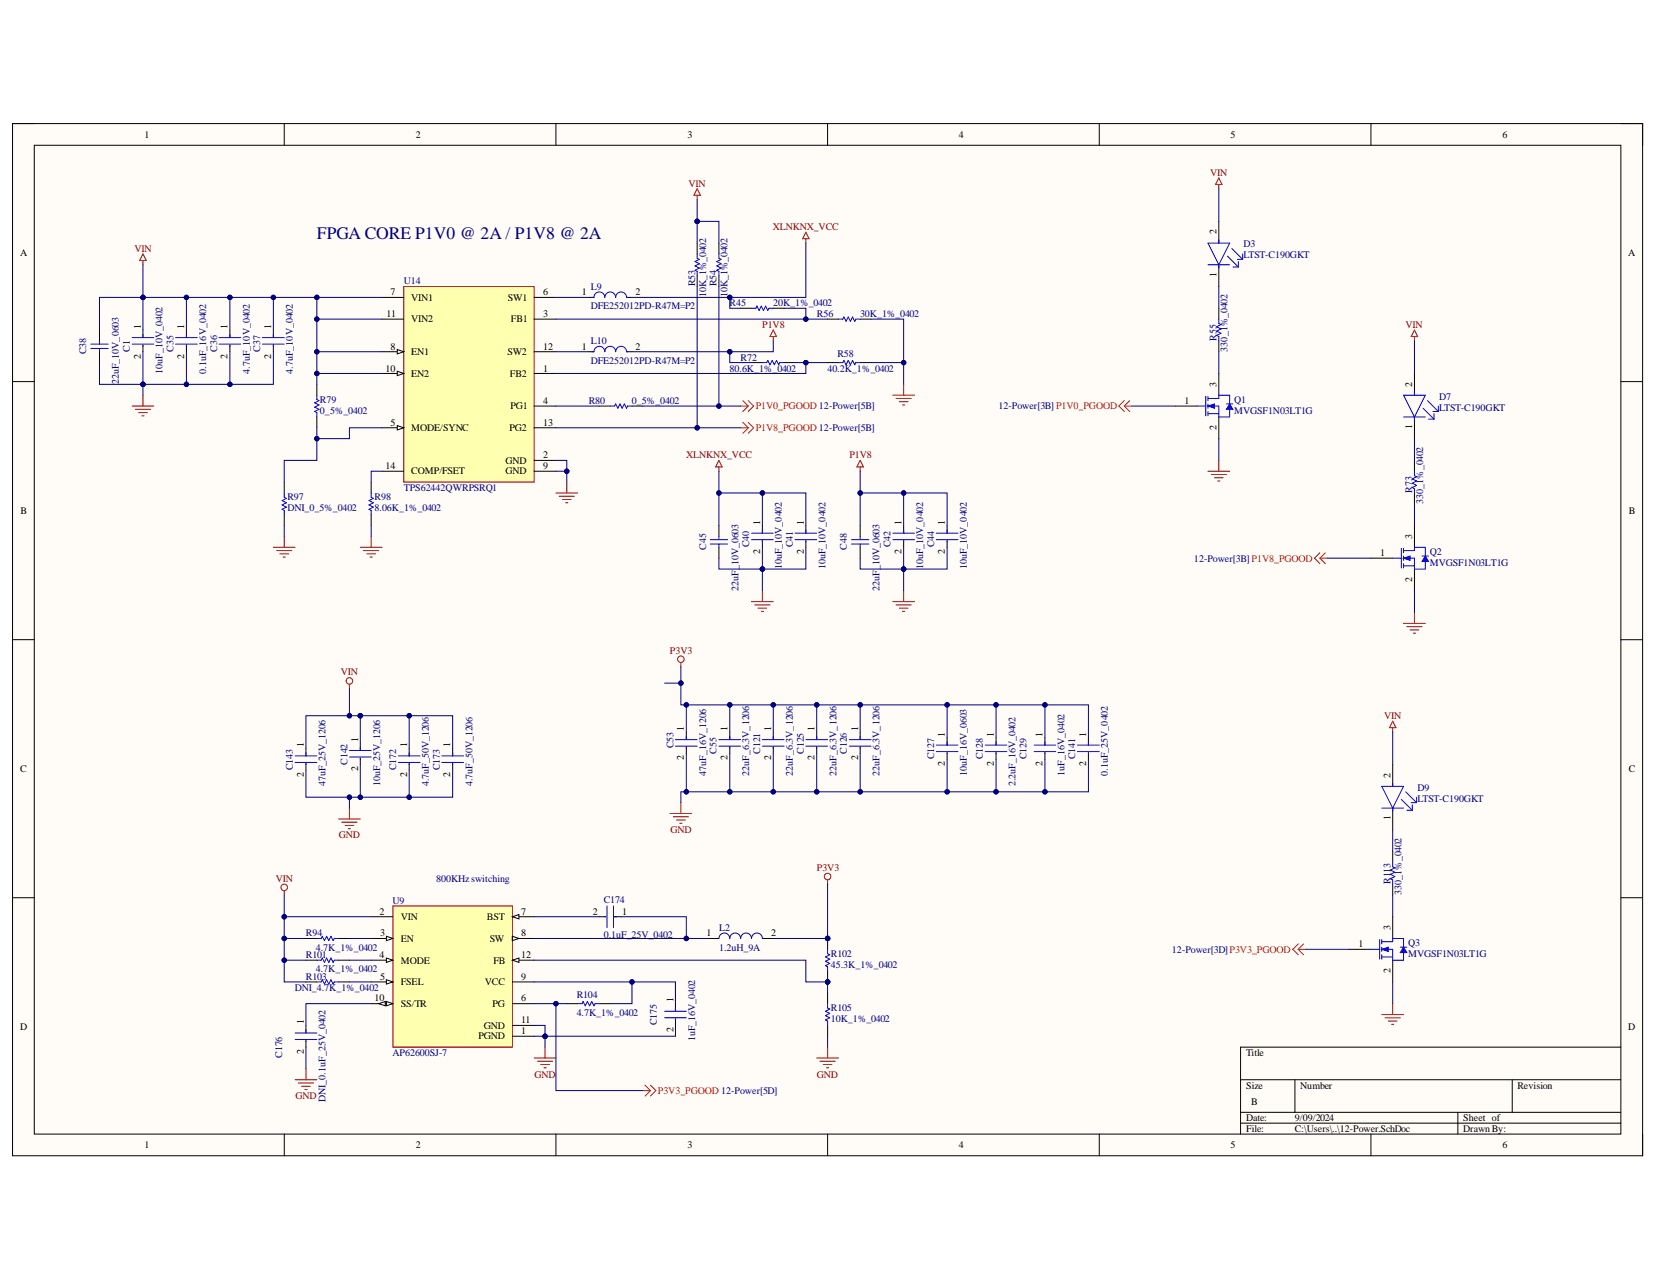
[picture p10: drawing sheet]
<svg xmlns="http://www.w3.org/2000/svg" width="279mm" height="216mm" viewBox="0 0 279 216" stroke-linecap="round" stroke-linejoin="round" font-family="sans-serif">
<defs><g id="words">
<text font-size="3" fill="#000080" x="53.4" y="40.3">FPGA CORE P1V0 @ 2A / P1V8 @ 2A</text>
<g font-size="1.7">
<text x="24.4" y="23.2">1</text>
<text x="70.1" y="23.2">2</text>
<text x="115.9" y="23.2">3</text>
<text x="161.7" y="23.2">4</text>
<text x="207.5" y="23.2">5</text>
<text x="253.3" y="23.2">6</text>
<text x="205.1" y="39.5" transform="rotate(-90 205.1 39.5)">2</text>
<text x="3.4" y="43.1">A</text>
<text x="205.1" y="46.7" transform="rotate(-90 205.1 46.7)">1</text>
<text x="274.6" y="43.1">A</text>
<text x="65.2" y="53.4">11</text>
<text x="65.9" y="49.8">7</text>
<text x="69.3" y="50.7">VIN1</text>
<text x="85.7" y="50.7">SW1</text>
<text x="91.6" y="53.4">3</text>
<text x="91.6" y="49.8">6</text>
<text x="98.1" y="49.8">1</text>
<text x="107.1" y="49.8">2</text>
<text x="23.8" y="55.4" transform="rotate(-90 23.8 55.4)">1</text>
<text x="31" y="55.4" transform="rotate(-90 31 55.4)">1</text>
<text x="38.4" y="55.4" transform="rotate(-90 38.4 55.4)">1</text>
<text x="45.7" y="55.4" transform="rotate(-90 45.7 55.4)">1</text>
<text x="65.9" y="58.9">8</text>
<text x="69.3" y="54.3">VIN2</text>
<text x="69.3" y="59.8">EN1</text>
<text x="85.6" y="59.8">SW2</text>
<text x="86.2" y="54.3">FB1</text>
<text x="91.6" y="58.9">12</text>
<text x="98.1" y="58.9">1</text>
<text x="107.1" y="58.9">2</text>
<text x="23.8" y="60.4" transform="rotate(-90 23.8 60.4)">2</text>
<text x="31" y="60.4" transform="rotate(-90 31 60.4)">2</text>
<text x="38.4" y="60.4" transform="rotate(-90 38.4 60.4)">2</text>
<text x="45.7" y="60.4" transform="rotate(-90 45.7 60.4)">2</text>
<text x="65" y="62.6">10</text>
<text x="69.3" y="63.5">EN2</text>
<text x="86" y="63.5">FB2</text>
<text x="91.6" y="62.6">1</text>
<text x="205.1" y="65.2" transform="rotate(-90 205.1 65.2)">3</text>
<text x="238.1" y="65.2" transform="rotate(-90 238.1 65.2)">2</text>
<text x="65.9" y="71.8">5</text>
<text x="86.1" y="69">PG1</text>
<text x="91.6" y="68.1">4</text>
<text x="91.6" y="71.8">13</text>
<text x="199.7" y="68.1">1</text>
<text x="69.3" y="72.7">MODE/SYNC</text>
<text x="85.9" y="72.7">PG2</text>
<text x="91.6" y="77.2">2</text>
<text x="205.1" y="72.5" transform="rotate(-90 205.1 72.5)">2</text>
<text x="238.1" y="72.3" transform="rotate(-90 238.1 72.3)">1</text>
<text x="65" y="79.1">14</text>
<text x="69.3" y="80">COMP/FSET</text>
<text x="85.2" y="78.2">GND</text>
<text x="85.2" y="80">GND</text>
<text x="91.6" y="79.1">9</text>
<text x="3.5" y="86.6">B</text>
<text x="128.2" y="88.4" transform="rotate(-90 128.2 88.4)">1</text>
<text x="135.5" y="88.4" transform="rotate(-90 135.5 88.4)">1</text>
<text x="152" y="88.4" transform="rotate(-90 152 88.4)">1</text>
<text x="159.3" y="88.4" transform="rotate(-90 159.3 88.4)">1</text>
<text x="274.6" y="86.6">B</text>
<text x="128.2" y="93.4" transform="rotate(-90 128.2 93.4)">2</text>
<text x="135.5" y="93.4" transform="rotate(-90 135.5 93.4)">2</text>
<text x="152" y="93.4" transform="rotate(-90 152 93.4)">2</text>
<text x="159.3" y="93.4" transform="rotate(-90 159.3 93.4)">2</text>
<text x="232.7" y="93.7">1</text>
<text x="238.1" y="90.8" transform="rotate(-90 238.1 90.8)">3</text>
<text x="238.1" y="98.1" transform="rotate(-90 238.1 98.1)">2</text>
<text x="51.2" y="125.9" transform="rotate(-90 51.2 125.9)">1</text>
<text x="60.4" y="125" transform="rotate(-90 60.4 125)">1</text>
<text x="68.7" y="125.9" transform="rotate(-90 68.7 125.9)">1</text>
<text x="75.9" y="125.9" transform="rotate(-90 75.9 125.9)">1</text>
<text x="115.3" y="123.2" transform="rotate(-90 115.3 123.2)">1</text>
<text x="122.7" y="123.2" transform="rotate(-90 122.7 123.2)">1</text>
<text x="130" y="123.2" transform="rotate(-90 130 123.2)">1</text>
<text x="137.3" y="123.2" transform="rotate(-90 137.3 123.2)">1</text>
<text x="144.7" y="123.2" transform="rotate(-90 144.7 123.2)">1</text>
<text x="159.3" y="124.1" transform="rotate(-90 159.3 124.1)">1</text>
<text x="167.6" y="124.1" transform="rotate(-90 167.6 124.1)">1</text>
<text x="175.8" y="124.1" transform="rotate(-90 175.8 124.1)">1</text>
<text x="183.1" y="124.1" transform="rotate(-90 183.1 124.1)">1</text>
<text x="3.4" y="130.1">C</text>
<text x="51.2" y="130.9" transform="rotate(-90 51.2 130.9)">2</text>
<text x="60.4" y="130" transform="rotate(-90 60.4 130)">2</text>
<text x="68.7" y="130.9" transform="rotate(-90 68.7 130.9)">2</text>
<text x="75.9" y="130.9" transform="rotate(-90 75.9 130.9)">2</text>
<text x="115.3" y="128.1" transform="rotate(-90 115.3 128.1)">2</text>
<text x="122.7" y="128.1" transform="rotate(-90 122.7 128.1)">2</text>
<text x="130" y="128.1" transform="rotate(-90 130 128.1)">2</text>
<text x="137.3" y="128.1" transform="rotate(-90 137.3 128.1)">2</text>
<text x="144.7" y="128.1" transform="rotate(-90 144.7 128.1)">2</text>
<text x="159.3" y="129" transform="rotate(-90 159.3 129)">2</text>
<text x="167.6" y="129" transform="rotate(-90 167.6 129)">2</text>
<text x="175.8" y="129" transform="rotate(-90 175.8 129)">2</text>
<text x="183.1" y="129" transform="rotate(-90 183.1 129)">2</text>
<text x="234.5" y="131.1" transform="rotate(-90 234.5 131.1)">2</text>
<text x="274.6" y="130.1">C</text>
<text x="234.5" y="138.3" transform="rotate(-90 234.5 138.3)">1</text>
<text x="64" y="154.1">2</text>
<text x="67.6" y="155.1">VIN</text>
<text x="82.1" y="155.1">BST</text>
<text x="87.9" y="154.1">7</text>
<text x="99.9" y="154.1">2</text>
<text x="104.9" y="154.1">1</text>
<text x="64" y="161.5">4</text>
<text x="64.1" y="157.8">3</text>
<text x="67.6" y="158.7">EN</text>
<text x="82.6" y="158.7">SW</text>
<text x="87.9" y="161.5">12</text>
<text x="87.9" y="157.8">8</text>
<text x="119.1" y="157.8">1</text>
<text x="130" y="157.8">2</text>
<text x="229.1" y="159.6">1</text>
<text x="234.5" y="156.7" transform="rotate(-90 234.5 156.7)">3</text>
<text x="64.1" y="165.1">5</text>
<text x="67.6" y="166.1">FSEL</text>
<text x="67.6" y="162.4">MODE</text>
<text x="81.8" y="166.1">VCC</text>
<text x="83.2" y="162.4">FB</text>
<text x="87.9" y="165.1">9</text>
<text x="234.5" y="164" transform="rotate(-90 234.5 164)">2</text>
<text x="3.4" y="173.6">D</text>
<text x="51.2" y="172.7" transform="rotate(-90 51.2 172.7)">1</text>
<text x="63.2" y="168.8">10</text>
<text x="67.6" y="169.7">SS/TR</text>
<text x="81.6" y="173.4">GND</text>
<text x="83" y="169.7">PG</text>
<text x="87.9" y="168.8">6</text>
<text x="87.9" y="172.5">11</text>
<text x="113.6" y="173.9" transform="rotate(-90 113.6 173.9)">2</text>
<text x="113.6" y="168.9" transform="rotate(-90 113.6 168.9)">1</text>
<text x="274.6" y="173.6">D</text>
<text x="51.2" y="177.6" transform="rotate(-90 51.2 177.6)">2</text>
<text x="80.7" y="175.2">PGND</text>
<text x="87.9" y="174.3">1</text>
<text x="210.1" y="178">Title</text>
<text x="210.1" y="183.5">Size</text>
<text x="219.3" y="183.5">Number</text>
<text x="255.9" y="183.5">Revision</text>
<text x="210.1" y="189">Date:</text>
<text x="210.1" y="190.7">File:</text>
<text x="211" y="186.2">B</text>
<text x="218.3" y="189">9/09/2024</text>
<text x="218.3" y="190.7">C:\Users\..\12-Power.SchDoc</text>
<text x="246.7" y="189">Sheet of</text>
<text x="246.7" y="190.7">DrawnBy:</text>
<text x="24.4" y="193.5">1</text>
<text x="70.1" y="193.5">2</text>
<text x="115.9" y="193.5">3</text>
<text x="161.7" y="193.5">4</text>
<text x="207.5" y="193.5">5</text>
<text x="253.3" y="193.5">6</text>
</g>
<g font-size="1.7" fill="#800000">
<text x="204" y="29.6">VIN</text>
<text x="116.1" y="31.4">VIN</text>
<text x="130.3" y="38.8">XLNKNX_VCC</text>
<text x="22.7" y="42.4">VIN</text>
<text x="128.5" y="55.3">P1V8</text>
<text x="237" y="55.3">VIN</text>
<text x="115.7" y="77.2">XLNKNX_VCC</text>
<text x="143.2" y="77.2">P1V8</text>
<text x="57.5" y="113.8">VIN</text>
<text x="113" y="110.2">P3V3</text>
<text x="233.4" y="121.2">VIN</text>
<text x="57.2" y="141.3">GND</text>
<text x="113.1" y="140.5">GND</text>
<text x="46.5" y="148.7">VIN</text>
<text x="137.7" y="146.8">P3V3</text>
<text x="49.8" y="185.2">GND</text>
<text x="90.1" y="181.6">GND</text>
<text x="137.7" y="181.6">GND</text>
</g>
<g font-size="1.7" fill="#000080">
<text x="209.7" y="41.7">D3</text>
<text x="68.1" y="47.9">U14</text>
<text x="209.7" y="43.5">LTST-C190GKT</text>
<text x="99.6" y="48.9">L9</text>
<text x="99.6" y="52.1">DFE252012PD-R47M=P2</text>
<text x="117.2" y="48.3" transform="rotate(-90 117.2 48.3)">R53</text>
<text x="119.1" y="50.1" transform="rotate(-90 119.1 50.1)">10K_1%_0402</text>
<text x="120.8" y="48.3" transform="rotate(-90 120.8 48.3)">R54</text>
<text x="122.7" y="50.1" transform="rotate(-90 122.7 50.1)">10K_1%_0402</text>
<text x="123" y="51.6">R45</text>
<text x="130.4" y="51.6">20K_1%_0402</text>
<text x="137.7" y="53.4">R56</text>
<text x="145" y="53.4">30K_1%_0402</text>
<text x="14.5" y="59.7" transform="rotate(-90 14.5 59.7)">C38</text>
<text x="21.9" y="59.2" transform="rotate(-90 21.9 59.2)">C1</text>
<text x="29.3" y="59.2" transform="rotate(-90 29.3 59.2)">C35</text>
<text x="36.6" y="59.2" transform="rotate(-90 36.6 59.2)">C36</text>
<text x="43.9" y="59.2" transform="rotate(-90 43.9 59.2)">C37</text>
<text x="99.6" y="58">L10</text>
<text x="205.1" y="57.5" transform="rotate(-90 205.1 57.5)">R55</text>
<text x="207" y="59.2" transform="rotate(-90 207 59.2)">330_1%_0402</text>
<text x="20" y="64.7" transform="rotate(-90 20 64.7)">22uF_10V_0603</text>
<text x="27.4" y="63" transform="rotate(-90 27.4 63)">10uF_10V_0402</text>
<text x="34.8" y="63" transform="rotate(-90 34.8 63)">0.1uF_16V_0402</text>
<text x="42.1" y="63" transform="rotate(-90 42.1 63)">4.7uF_10V_0402</text>
<text x="49.4" y="63" transform="rotate(-90 49.4 63)">4.7uF_10V_0402</text>
<text x="99.6" y="61.3">DFE252012PD-R47M=P2</text>
<text x="123" y="62.6">80.6K_1%_0402</text>
<text x="124.9" y="60.8">R72</text>
<text x="139.5" y="62.6">40.2K_1%_0402</text>
<text x="141.2" y="60.2">R58</text>
<text x="53.9" y="67.9">R79</text>
<text x="53.9" y="69.7">0_5%_0402</text>
<text x="99.3" y="68.1">R80</text>
<text x="106.5" y="68.1">0_5%_0402</text>
<text x="168.4" y="69">12-Power[3B] P1V0_PGOOD</text>
<text x="208.1" y="67.9">Q1</text>
<text x="208.1" y="69.7">MVGSF1N03LT1G</text>
<text x="242.7" y="67.4">D7</text>
<text x="242.7" y="69.2">LTST-C190GKT</text>
<text x="68.1" y="82.7">TPS62442QWRPSRQ1</text>
<text x="238.1" y="83.1" transform="rotate(-90 238.1 83.1)">R73</text>
<text x="48.5" y="84.3">R97</text>
<text x="48.5" y="86.2">DNI_0_5%_0402</text>
<text x="63.2" y="84.3">R98</text>
<text x="63.2" y="86.2">8.06K_1%_0402</text>
<text x="240" y="84.9" transform="rotate(-90 240 84.9)">330_1%_0402</text>
<text x="119.1" y="92.6" transform="rotate(-90 119.1 92.6)">C45</text>
<text x="126.3" y="92.2" transform="rotate(-90 126.3 92.2)">C40</text>
<text x="131.8" y="95.9" transform="rotate(-90 131.8 95.9)">10uF_10V_0402</text>
<text x="133.7" y="92.2" transform="rotate(-90 133.7 92.2)">C41</text>
<text x="139.2" y="95.9" transform="rotate(-90 139.2 95.9)">10uF_10V_0402</text>
<text x="142.8" y="92.6" transform="rotate(-90 142.8 92.6)">C48</text>
<text x="150.2" y="92.2" transform="rotate(-90 150.2 92.2)">C42</text>
<text x="155.7" y="95.9" transform="rotate(-90 155.7 95.9)">10uF_10V_0402</text>
<text x="157.5" y="92.2" transform="rotate(-90 157.5 92.2)">C44</text>
<text x="163" y="95.9" transform="rotate(-90 163 95.9)">10uF_10V_0402</text>
<text x="201.3" y="94.7">12-Power[3B] P1V8_PGOOD</text>
<text x="241.1" y="93.6">Q2</text>
<text x="241.1" y="95.3">MVGSF1N03LT1G</text>
<text x="124.6" y="99.6" transform="rotate(-90 124.6 99.6)">22uF_10V_0603</text>
<text x="148.3" y="99.6" transform="rotate(-90 148.3 99.6)">22uF_10V_0603</text>
<text x="49.4" y="129.8" transform="rotate(-90 49.4 129.8)">C143</text>
<text x="58.6" y="128.9" transform="rotate(-90 58.6 128.9)">C142</text>
<text x="66.8" y="129.8" transform="rotate(-90 66.8 129.8)">C172</text>
<text x="74.2" y="129.8" transform="rotate(-90 74.2 129.8)">C173</text>
<text x="113.6" y="126.1" transform="rotate(-90 113.6 126.1)">C53</text>
<text x="119.1" y="130.7" transform="rotate(-90 119.1 130.7)">47uF_16V_1206</text>
<text x="120.8" y="127" transform="rotate(-90 120.8 127)">C55</text>
<text x="126.3" y="130.7" transform="rotate(-90 126.3 130.7)">22uF_6.3V_1206</text>
<text x="128.2" y="127" transform="rotate(-90 128.2 127)">C121</text>
<text x="133.7" y="130.7" transform="rotate(-90 133.7 130.7)">22uF_6.3V_1206</text>
<text x="135.5" y="127" transform="rotate(-90 135.5 127)">C125</text>
<text x="141" y="130.7" transform="rotate(-90 141 130.7)">22uF_6.3V_1206</text>
<text x="142.8" y="127" transform="rotate(-90 142.8 127)">C126</text>
<text x="148.3" y="130.7" transform="rotate(-90 148.3 130.7)">22uF_6.3V_1206</text>
<text x="157.5" y="127.9" transform="rotate(-90 157.5 127.9)">C127</text>
<text x="163" y="130.7" transform="rotate(-90 163 130.7)">10uF_16V_0603</text>
<text x="165.7" y="127.9" transform="rotate(-90 165.7 127.9)">C128</text>
<text x="173.1" y="127.9" transform="rotate(-90 173.1 127.9)">C129</text>
<text x="179.5" y="130.7" transform="rotate(-90 179.5 130.7)">1uF_16V_0402</text>
<text x="181.3" y="127.9" transform="rotate(-90 181.3 127.9)">C141</text>
<text x="186.8" y="130.7" transform="rotate(-90 186.8 130.7)">0.1uF_25V_0402</text>
<text x="54.9" y="132.5" transform="rotate(-90 54.9 132.5)">47uF_25V_1206</text>
<text x="64.1" y="132.5" transform="rotate(-90 64.1 132.5)">10uF_25V_1206</text>
<text x="72.3" y="132.5" transform="rotate(-90 72.3 132.5)">4.7uF_50V_1206</text>
<text x="79.7" y="132.5" transform="rotate(-90 79.7 132.5)">4.7uF_50V_1206</text>
<text x="171.2" y="132.5" transform="rotate(-90 171.2 132.5)">2.2uF_16V_0402</text>
<text x="239" y="133.3">D9</text>
<text x="239" y="135.1">LTST-C190GKT</text>
<text x="73.6" y="148.7">800KHzswitching</text>
<text x="234.5" y="149" transform="rotate(-90 234.5 149)">R113</text>
<text x="66.2" y="152.3">U9</text>
<text x="101.8" y="152.1">C174</text>
<text x="236.3" y="150.9" transform="rotate(-90 236.3 150.9)">330_1%_0402</text>
<text x="51.6" y="157.8">R94</text>
<text x="51.6" y="161.5">R101</text>
<text x="53.3" y="160.2">4.7K_1%_0402</text>
<text x="101.8" y="158">0.1uF_25V_0402</text>
<text x="121.3" y="156.9">L2</text>
<text x="121.3" y="160.2">1.2uH_9A</text>
<text x="140.1" y="161.3">R102</text>
<text x="197.6" y="160.6">12-Power[3D]P3V3_PGOOD</text>
<text x="237.4" y="159.5">Q3</text>
<text x="237.4" y="161.3">MVGSF1N03LT1G</text>
<text x="49.7" y="167">DNI_4.7K_1%_0402</text>
<text x="51.6" y="165.1">R103</text>
<text x="53.3" y="163.9">4.7K_1%_0402</text>
<text x="140.1" y="163.1">45.3K_1%_0402</text>
<text x="97.2" y="168.3">R104</text>
<text x="97.2" y="171.2">4.7K_1%_0402</text>
<text x="110.8" y="172.8" transform="rotate(-90 110.8 172.8)">C175</text>
<text x="140.1" y="170.5">R105</text>
<text x="140.1" y="172.3">10K_1%_0402</text>
<text x="47.6" y="178.3" transform="rotate(-90 47.6 178.3)">C176</text>
<text x="66.2" y="178">AP62600SJ-7</text>
<text x="117.2" y="175.5" transform="rotate(-90 117.2 175.5)">1uF_16V_0402</text>
<text x="54.9" y="185.7" transform="rotate(-90 54.9 185.7)">DNI_0.1uF_25V_0402</text>
</g>
<g font-size="1.7" fill="#f00">
<text x="127.4" y="69">P1V0_PGOOD 12-Power[5B]</text>
<text x="127.4" y="72.7">P1V8_PGOOD 12-Power[5B]</text>
<text x="110.9" y="184.4">P3V3_PGOOD 12-Power[5D]</text>
</g>
</g></defs>
<path d="M2.1 20.8h274.9v174h-274.9z" fill-rule="evenodd" fill="#fffcf8"/>
<path d="M2.1 20.8h274.9v174h-274.9z" fill="none" stroke="#000" stroke-width=".17"/>
<path d="M5.8 24.5h267.5v166.6h-267.5z" fill-rule="evenodd" fill="#fffcf8"/>
<g fill="none" stroke="#000" stroke-width=".17">
<path d="M2.1 20.8h3.7M5.8 24.5h267.5v166.6h-267.5zM47.9 20.8v3.7M93.7 20.8v3.7M139.5 20.8v3.7M185.4 20.8v3.7M205.5 37.3v3.7M231.2 20.8v3.7M273.3 20.8h3.7v3.7M205.5 44.6v3.7M205.5 52v1.8M205.5 57.5v1.8"/>
<path d="M2.1 64.3h3.7M273.3 64.3h3.7M2.1 107.8h3.7M273.3 107.8h3.7M2.1 151.3h3.7M273.3 151.3h3.7M273.3 176.5h-64.1v14.6M47.9 191.1v3.7M93.7 191.1v3.7M139.5 191.1v3.7M185.4 191.1v3.7M209.2 182h64.1"/>
<path d="M209.2 187.5h64.1M209.2 189.3h64.1M218.3 182v5.5M231.2 191.1v3.7M245.8 187.5v3.6M255 182v5.5M277 191.1v3.7"/>
</g>
<path d="M203.7 41h3.6l-1.8 3.6zM203.7 44.6h3.6M205.5 40.4v.6M205.5 44.6v.6M205.5 53.8v.7l.4 .2-.8 .4 .8 .3-.8 .4 .8 .4-.8 .3 .4 .2v.8M207 43.2l1.8 1.8M207.7 41.9l1.8 1.8M207.9 45h.9M208.6 43.7h.9M208.8 44.1v.9M209.5 42.8v.9" fill="none" stroke="#00f" stroke-width=".17"/>
<path d="M205.5 30l.6 1.1h-1.1zM205.5 31.1v.7" fill="none" stroke="#800000" stroke-width=".17"/>
<path d="M68.1 48.3h22v33h-22z" fill-rule="evenodd" fill="#ffffb0"/>
<path d="M68.1 48.3h22v33h-22z" fill="none" stroke="#800000" stroke-width=".17"/>
<path d="M64.4 50.1h3.7M64.4 53.8h3.7M90.1 50.1h3.6M90.1 53.8h3.6M90.1 59.3h3.6M64.4 72.1h3.7M64.4 79.4h3.7M90.1 62.9h3.6M90.1 68.4h3.6M90.1 72.1h3.6" fill="none" stroke="#000" stroke-width=".17"/>
<path d="M67 71.7l1.1 .4-1.1 .4z" fill="#f8fcff"/>
<path d="M64.4 59.3h3.7M67 71.7l1.1 .4-1.1 .4z" fill="none" stroke="#000" stroke-width=".17"/>
<path d="M67 58.9l1.1 .4-1.1 .3z" fill="#f8fcff"/>
<path d="M67 58.9l1.1 .4-1.1 .3zM64.4 62.9h3.7" fill="none" stroke="#000" stroke-width=".17"/>
<path d="M67 62.6l1.1 .3-1.1 .4z" fill="#f8fcff"/>
<g fill="none" stroke="#000" stroke-width=".17">
<path d="M16.8 55.6v1.9M16.8 59.3v1.8M24.1 55.6v1.3M24.1 58.2v1.1M31.4 55.6v1.3M31.4 58.2v1.1M38.8 55.6v1.3M38.8 58.2v1.1M46.1 55.6v1.3M46.1 58.2v1.1M99.2 50.1h1M99.2 59.3h1"/>
<path d="M105.6 50.1h1M105.6 59.3h1M117.6 41v1.8M117.6 46.5v1.8M121.2 41v1.8M121.2 46.5v1.8M124.9 52h1.8M130.4 52h1.8M139.5 53.8h1.9M145 53.8h1.9M53.4 64.8v1.8M53.4 70.3v1.8"/>
<path d="M67 62.6l1.1 .3-1.1 .4zM90.1 77.6h3.6M90.1 79.4h3.6M101.1 68.4h1.8M106.6 68.4h1.8M126.7 61.1h1.9M132.2 61.1h1.8M139.5 61.1h1.9M145 61.1h1.9M198.2 68.4h3.6M205.5 62.9v3.7M205.5 70.3v3.6"/>
<path d="M47.9 81.3v1.8M47.9 86.7v1.9M62.6 81.3v1.8M62.6 86.7v1.9M121.2 88.6v1.8M121.2 92.2v1.9M128.6 88.6v1.3M128.6 91.1v1.1M135.9 88.6v1.3M135.9 91.1v1.1M145 88.6v1.8M145 92.2v1.9"/>
<path d="M152.4 88.6v1.3M152.4 91.1v1.1M159.7 88.6v1.3M159.7 91.1v1.1"/>
</g>
<g fill="none" stroke="#800000" stroke-width=".17">
<path d="M117.6 31.8l.5 1.1h-1.1zM117.6 32.9v.7M135.9 39.1l.5 1.1h-1.1zM24.1 43.9v.7M24.1 42.8l.6 1.1h-1.1zM130.4 55.6l.5 1.1h-1.1zM130.4 56.7v.8M135.9 40.2v.8M22.3 68.4h3.6M22.8 69h2.6M23.4 69.5h1.4M23.9 70.1h.4"/>
<path d="M24.1 66.6v1.8M121.2 77.6l.6 1.1h-1.1zM121.2 78.7v.7M145 77.6l.6 1.1h-1.1zM145 78.7v.7M150.5 66.6h3.7M151.1 67.2h2.6M151.6 67.7h1.5M152.2 68.3h.4M152.4 64.8v1.8M46.1 92.2h3.7M46.6 92.8h2.6"/>
<path d="M47.2 93.3h1.5M47.7 93.9h.4M47.9 90.4v1.8M60.8 92.2h3.6M61.3 92.8h2.6M61.9 93.3h1.4M62.4 93.9h.4M62.6 90.4v1.8M93.7 83.1h3.7M94.3 83.6h2.5M94.8 84.2h1.5M95.4 84.7h.3"/>
<path d="M95.6 81.3v1.8M128.6 99.6v1.8M152.4 99.6v1.8M126.7 101.4h3.7M127.3 101.9h2.5M127.8 102.5h1.5M128.4 103h.3M150.5 101.4h3.7M151.1 101.9h2.6M151.6 102.5h1.5M152.2 103h.4"/>
</g>
<g fill="none" stroke="#00f" stroke-width=".17">
<path d="M15.3 58h2.9M15.3 58.7h2.9M16.8 57.5v.5M16.8 58.7v.6M22.3 56.9h3.6M22.3 58h3.6M24.1 56.4v.5M24.1 58.2v.2M29.6 56.9h3.7M29.6 58h3.7M31.4 56.4v.5M31.4 58.2v.2"/>
<path d="M36.9 56.9h3.7M36.9 58h3.7M38.8 56.4v.5M38.8 58.2v.2M44.3 56.9h3.6M44.3 58h3.6M46.1 56.4v.5M46.1 58.2v.2M99.8 50.1h.4a.91 .91 0 0 1 .9-.9 .91 .91 0 0 1 .9 .9 .92 .92 0 0 1 .9-.9 .92 .92 0 0 1 .9 .9 .92 .92 0 0 1 .9-.9 .92 .92 0 0 1 .9 .9h.2M99.8 59.3h.4a.91 .91 0 0 1 .9-.9 .91 .91 0 0 1 .9 .9 .92 .92 0 0 1 .9-.9 .92 .92 0 0 1 .9 .9 .92 .92 0 0 1 .9-.9 .92 .92 0 0 1 .9 .9h.2M117.6 42.8v.7l.3 .2-.7 .4 .7 .3-.7 .4 .7 .4-.7 .3 .4 .2v.8M121.2 42.8v.7l.4 .2-.7 .4 .7 .3-.7 .4 .7 .4-.7 .3 .3 .2v.8"/>
<path d="M126.7 52h.8l.1-.4 .4 .7 .4-.7 .3 .7 .4-.7 .4 .7 .2-.3h.7M141.4 53.8h.7l.2-.4 .4 .8 .3-.8 .4 .8 .4-.8 .3 .8 .2-.4h.7M53.4 66.6v.7l.4 .2-.7 .4 .7 .4-.7 .3 .7 .4-.7 .4 .3 .1v.8M102.9 68.4h.7l.2-.3 .4 .7 .3-.7 .4 .7 .4-.7 .3 .7 .2-.4h.8M128.6 61.1h.7l.2-.4 .3 .8 .4-.8 .4 .8 .3-.8 .4 .8 .2-.4h.7M141.4 61.1h.7l.2-.4 .4 .8 .3-.8 .4 .8 .4-.8 .3 .8 .2-.4h.7M203.3 66.8v3.3M203.7 68.4h1.8v1.9h1.8v-1.3M203.7 67.2h1.8v-.6h1.8v1.5M203.7 69.7h1.8M203.7 66.8v.7M203.7 68.1v.7"/>
<path d="M203.7 69.4v.7M47.9 83.1v.7l.4 .2-.7 .4 .7 .3-.7 .4 .7 .4-.7 .3 .3 .2v.7M62.6 83.1v.7l.4 .2-.8 .4 .8 .3-.8 .4 .8 .4-.8 .3 .4 .2v.7M119.8 91h2.9M119.8 91.7h2.9M121.2 90.4v.6M121.2 91.7v.5M126.7 91h3.7M126.7 89.9h3.7M128.6 89.3v.6M128.6 91.1v.2M134 91h3.7"/>
<path d="M134 89.9h3.7M135.9 89.3v.6M135.9 91.1v.2M143.6 91h2.9M143.6 91.7h2.9M145 90.4v.6M145 91.7v.5M150.5 91h3.7M150.5 89.9h3.7M152.4 89.3v.6M152.4 91.1v.2M157.9 91h3.6"/>
<path d="M157.9 89.9h3.6M159.7 89.3v.6M159.7 91.1v.2"/>
</g>
<path d="M124.9 68.4h1.3M124.9 72.1h1.3M125.3 67.5l.9 .9M125.3 71.2l.9 .9M126.2 68.4l-.9 1M126.2 67.5l.9 .9-.9 1M126.2 72.1l-.9 .9M126.2 71.2l.9 .9-.9 .9" fill="none" stroke="#f00" stroke-width=".17"/>
<path d="M207.3 68.1l.6 .9h-1.1z" fill="#00f"/>
<path d="M206.8 68.1h1.1M207.3 68.1l.6 .9h-1.1z" fill="none" stroke="#00f" stroke-width=".17"/>
<path d="M203.7 68.4l1.1-.3v.7z" fill="#00f"/>
<g fill="none" stroke="#00f" stroke-width=".17">
<path d="M201.8 68.4h1.5M203.7 68.4l1.1-.3v.7zM236.7 66.6h3.6l-1.8 3.7zM236.7 70.3h3.6M238.5 66.1v.5M238.5 70.3v.5M238.5 79.4v.8l.4 .1-.8 .4 .8 .4-.8 .3 .8 .4-.8 .4 .4 .2v.7M240 68.8l1.8 1.8M240.7 67.5l1.8 1.9M240.9 70.6h.9M241.6 69.4h.9M241.8 69.7v.9"/>
<path d="M242.5 68.4v1M236.3 92.4v3.3M236.7 92.8h1.8v-.6h1.8v1.5M236.7 94.1h1.8v1.8h1.8v-1.3M236.7 95.4h1.8M236.7 92.4v.8M236.7 93.7v.7M236.7 95v.7"/>
</g>
<path d="M238.5 55.6l.6 1.1h-1.1zM238.5 56.7v.8M203.7 79.4h3.6M204.2 80h2.6M205.5 77.6v1.8M204.8 80.5h1.4M205.3 81.1h.4" fill="none" stroke="#800000" stroke-width=".17"/>
<path d="M189.6 68.4l.9 1M189.6 67.5l-.9 .9 .9 1M189.6 68.4h1.3M190.5 67.5l-.9 .9" fill="none" stroke="#f00" stroke-width=".17"/>
<path d="M238.5 62.9v3.7M238.5 70.3v3.6M238.5 77.6v1.8M231.2 94.1h3.6M238.5 83.1v1.8M238.5 88.6v3.6M238.5 95.9v3.7" fill="none" stroke="#000" stroke-width=".17"/>
<path d="M240.3 93.7l.6 .9h-1.1z" fill="#00f"/>
<path d="M239.8 93.7h1.1M240.3 93.7l.6 .9h-1.1z" fill="none" stroke="#00f" stroke-width=".17"/>
<path d="M236.7 94.1l1.1-.4v.7z" fill="#00f"/>
<path d="M234.8 94.1h1.5M236.7 94.1l1.1-.4v.7z" fill="none" stroke="#00f" stroke-width=".17"/>
<path d="M236.7 105.1h3.6M237.2 105.6h2.6M237.8 106.2h1.4M238.3 106.7h.4M238.5 103.2v1.9" fill="none" stroke="#800000" stroke-width=".17"/>
<path d="M222.6 94.1l.9 .9M222.6 93.2l-1 .9 1 .9M222.6 94.1h1.2M223.5 93.2l-.9 .9" fill="none" stroke="#f00" stroke-width=".17"/>
<path d="M205.5 31.8v5.5M205.5 48.3v3.7M205.5 59.3v3.6M93.7 79.4h1.9" fill="none" stroke="#000080" stroke-width=".17"/>
<circle cx="95.6" cy="79.4" r=".37" fill="#000080"/>
<g fill="none" stroke="#000080" stroke-width=".17">
<path d="M38.8 59.3v5.5"/>
<circle cx="95.6" cy="79.4" r=".37"/>
</g>
<circle cx="38.8" cy="64.8" r=".37" fill="#000080"/>
<g fill="none" stroke="#000080" stroke-width=".17">
<path d="M31.4 59.3v5.5"/>
<circle cx="38.8" cy="64.8" r=".37"/>
</g>
<circle cx="31.4" cy="64.8" r=".37" fill="#000080"/>
<g fill="none" stroke="#000080" stroke-width=".17">
<path d="M24.1 50.1h7.3v5.5"/>
<circle cx="31.4" cy="64.8" r=".37"/>
</g>
<circle cx="24.1" cy="50.1" r=".37" fill="#000080"/>
<circle cx="24.1" cy="50.1" r=".37" fill="none" stroke="#000080" stroke-width=".17"/>
<circle cx="31.4" cy="50.1" r=".37" fill="#000080"/>
<g fill="none" stroke="#000080" stroke-width=".17">
<path d="M38.8 50.1v5.5"/>
<circle cx="31.4" cy="50.1" r=".37"/>
</g>
<circle cx="38.8" cy="50.1" r=".37" fill="#000080"/>
<g fill="none" stroke="#000080" stroke-width=".17">
<path d="M121.2 48.3v20.1M93.7 68.4h7.4"/>
<circle cx="38.8" cy="50.1" r=".37"/>
</g>
<circle cx="121.2" cy="68.4" r=".36" fill="#000080"/>
<g fill="none" stroke="#000080" stroke-width=".17">
<path d="M53.4 53.8h11"/>
<circle cx="121.2" cy="68.4" r=".36"/>
</g>
<circle cx="53.4" cy="53.8" r=".36" fill="#000080"/>
<g fill="none" stroke="#000080" stroke-width=".17">
<path d="M117.6 37.3h3.6v3.7"/>
<circle cx="53.4" cy="53.8" r=".36"/>
</g>
<circle cx="117.6" cy="37.3" r=".37" fill="#000080"/>
<g fill="none" stroke="#000080" stroke-width=".17">
<path d="M117.6 33.6v3.7"/>
<circle cx="117.6" cy="37.3" r=".37"/>
</g>
<circle cx="117.6" cy="37.3" r=".37" fill="#000080"/>
<g fill="none" stroke="#000080" stroke-width=".17">
<path d="M117.6 48.3v23.8"/>
<circle cx="117.6" cy="37.3" r=".37"/>
</g>
<circle cx="117.6" cy="72.1" r=".37" fill="#000080"/>
<g fill="none" stroke="#000080" stroke-width=".17">
<path d="M117.6 37.3v3.7"/>
<circle cx="117.6" cy="72.1" r=".37"/>
</g>
<circle cx="117.6" cy="37.3" r=".37" fill="#000080"/>
<g fill="none" stroke="#000080" stroke-width=".17">
<path d="M24.1 50.1h-7.3v5.5M93.7 59.3h5.5M93.7 50.1h5.5"/>
<circle cx="117.6" cy="37.3" r=".37"/>
</g>
<circle cx="24.1" cy="50.1" r=".37" fill="#000080"/>
<g fill="none" stroke="#000080" stroke-width=".17">
<path d="M16.8 61.1v3.7h7.3"/>
<circle cx="24.1" cy="50.1" r=".37"/>
</g>
<circle cx="24.1" cy="64.8" r=".37" fill="#000080"/>
<g fill="none" stroke="#000080" stroke-width=".17">
<path d="M46.1 59.3v5.5h-22"/>
<circle cx="24.1" cy="64.8" r=".37"/>
</g>
<circle cx="24.1" cy="64.8" r=".37" fill="#000080"/>
<circle cx="24.1" cy="64.8" r=".37" fill="none" stroke="#000080" stroke-width=".17"/>
<circle cx="31.4" cy="64.8" r=".37" fill="#000080"/>
<circle cx="31.4" cy="64.8" r=".37" fill="none" stroke="#000080" stroke-width=".17"/>
<circle cx="38.8" cy="64.8" r=".37" fill="#000080"/>
<g fill="none" stroke="#000080" stroke-width=".17">
<path d="M31.4 50.1h14.7v5.5"/>
<circle cx="38.8" cy="64.8" r=".37"/>
</g>
<circle cx="31.4" cy="50.1" r=".37" fill="#000080"/>
<circle cx="31.4" cy="50.1" r=".37" fill="none" stroke="#000080" stroke-width=".17"/>
<circle cx="38.8" cy="50.1" r=".37" fill="#000080"/>
<circle cx="38.8" cy="50.1" r=".37" fill="none" stroke="#000080" stroke-width=".17"/>
<circle cx="46.1" cy="50.1" r=".37" fill="#000080"/>
<g fill="none" stroke="#000080" stroke-width=".17">
<path d="M46.1 50.1h18.3"/>
<circle cx="46.1" cy="50.1" r=".37"/>
</g>
<circle cx="46.1" cy="50.1" r=".37" fill="#000080"/>
<circle cx="46.1" cy="50.1" r=".37" fill="none" stroke="#000080" stroke-width=".17"/>
<circle cx="53.4" cy="50.1" r=".37" fill="#000080"/>
<g fill="none" stroke="#000080" stroke-width=".17">
<path d="M53.4 50.1v9.2h11"/>
<circle cx="53.4" cy="50.1" r=".37"/>
</g>
<circle cx="53.4" cy="59.3" r=".37" fill="#000080"/>
<circle cx="53.4" cy="59.3" r=".37" fill="none" stroke="#000080" stroke-width=".17"/>
<circle cx="53.4" cy="53.8" r=".36" fill="#000080"/>
<circle cx="53.4" cy="53.8" r=".36" fill="none" stroke="#000080" stroke-width=".17"/>
<circle cx="53.4" cy="50.1" r=".37" fill="#000080"/>
<g fill="none" stroke="#000080" stroke-width=".17">
<path d="M93.7 77.6h1.9v3.7"/>
<circle cx="53.4" cy="50.1" r=".37"/>
</g>
<circle cx="95.6" cy="79.4" r=".37" fill="#000080"/>
<g fill="none" stroke="#000080" stroke-width=".17">
<path d="M24.1 59.3v7.3"/>
<circle cx="95.6" cy="79.4" r=".37"/>
</g>
<circle cx="24.1" cy="64.8" r=".37" fill="#000080"/>
<g fill="none" stroke="#000080" stroke-width=".17">
<path d="M24.1 44.6v11"/>
<circle cx="24.1" cy="64.8" r=".37"/>
</g>
<circle cx="24.1" cy="50.1" r=".37" fill="#000080"/>
<g fill="none" stroke="#000080" stroke-width=".17">
<path d="M53.4 72.1v1.8h5.5v-1.8h5.5M64.4 79.4h-1.8v1.9M62.6 88.6v1.8"/>
<circle cx="24.1" cy="50.1" r=".37"/>
</g>
<circle cx="53.4" cy="73.9" r=".37" fill="#000080"/>
<g fill="none" stroke="#000080" stroke-width=".17">
<path d="M53.4 59.3v5.5"/>
<circle cx="53.4" cy="73.9" r=".37"/>
</g>
<circle cx="53.4" cy="62.9" r=".37" fill="#000080"/>
<circle cx="53.4" cy="62.9" r=".37" fill="none" stroke="#000080" stroke-width=".17"/>
<circle cx="53.4" cy="59.3" r=".37" fill="#000080"/>
<g fill="none" stroke="#000080" stroke-width=".17">
<path d="M53.4 73.9v3.7h-5.5v3.7M47.9 88.6v1.8"/>
<circle cx="53.4" cy="59.3" r=".37"/>
</g>
<circle cx="53.4" cy="73.9" r=".37" fill="#000080"/>
<g fill="none" stroke="#000080" stroke-width=".17">
<path d="M130.4 57.5v1.8h-23.8"/>
<circle cx="53.4" cy="73.9" r=".37"/>
</g>
<circle cx="123.1" cy="59.3" r=".37" fill="#000080"/>
<g fill="none" stroke="#000080" stroke-width=".17">
<path d="M135.9 41v9.1h-29.3"/>
<circle cx="123.1" cy="59.3" r=".37"/>
</g>
<circle cx="123.1" cy="50.1" r=".37" fill="#000080"/>
<g fill="none" stroke="#000080" stroke-width=".17">
<path d="M93.7 72.1h31.2"/>
<circle cx="123.1" cy="50.1" r=".37"/>
</g>
<circle cx="117.6" cy="72.1" r=".37" fill="#000080"/>
<g fill="none" stroke="#000080" stroke-width=".17">
<path d="M108.4 68.4h16.5"/>
<circle cx="117.6" cy="72.1" r=".37"/>
</g>
<circle cx="121.2" cy="68.4" r=".36" fill="#000080"/>
<g fill="none" stroke="#000080" stroke-width=".17">
<path d="M146.9 61.1h5.5"/>
<circle cx="121.2" cy="68.4" r=".36"/>
</g>
<circle cx="152.4" cy="61.1" r=".37" fill="#000080"/>
<g fill="none" stroke="#000080" stroke-width=".17">
<path d="M121.2 94.1v1.8h7.4"/>
<circle cx="152.4" cy="61.1" r=".37"/>
</g>
<circle cx="128.5" cy="95.9" r=".37" fill="#000080"/>
<g fill="none" stroke="#000080" stroke-width=".17">
<path d="M128.6 83.1h7.3v5.5"/>
<circle cx="128.5" cy="95.9" r=".37"/>
</g>
<circle cx="128.5" cy="83.1" r=".37" fill="#000080"/>
<g fill="none" stroke="#000080" stroke-width=".17">
<path d="M135.9 92.2v3.7h-7.3"/>
<circle cx="128.5" cy="83.1" r=".37"/>
</g>
<circle cx="128.5" cy="95.9" r=".37" fill="#000080"/>
<g fill="none" stroke="#000080" stroke-width=".17">
<path d="M121.2 88.6v-5.5h7.4v5.5"/>
<circle cx="128.5" cy="95.9" r=".37"/>
</g>
<circle cx="121.2" cy="83.1" r=".37" fill="#000080"/>
<circle cx="121.2" cy="83.1" r=".37" fill="none" stroke="#000080" stroke-width=".17"/>
<circle cx="128.5" cy="83.1" r=".37" fill="#000080"/>
<g fill="none" stroke="#000080" stroke-width=".17">
<path d="M121.2 79.4v3.7"/>
<circle cx="128.5" cy="83.1" r=".37"/>
</g>
<circle cx="121.2" cy="83.1" r=".37" fill="#000080"/>
<g fill="none" stroke="#000080" stroke-width=".17">
<path d="M128.6 92.2v7.4"/>
<circle cx="121.2" cy="83.1" r=".37"/>
</g>
<circle cx="128.5" cy="95.9" r=".37" fill="#000080"/>
<g fill="none" stroke="#000080" stroke-width=".17">
<path d="M145 94.1v1.8h7.4"/>
<circle cx="128.5" cy="95.9" r=".37"/>
</g>
<circle cx="152.4" cy="95.9" r=".37" fill="#000080"/>
<g fill="none" stroke="#000080" stroke-width=".17">
<path d="M152.4 83.1h7.3v5.5"/>
<circle cx="152.4" cy="95.9" r=".37"/>
</g>
<circle cx="152.4" cy="83.1" r=".37" fill="#000080"/>
<g fill="none" stroke="#000080" stroke-width=".17">
<path d="M159.7 92.2v3.7h-7.3"/>
<circle cx="152.4" cy="83.1" r=".37"/>
</g>
<circle cx="152.4" cy="95.9" r=".37" fill="#000080"/>
<g fill="none" stroke="#000080" stroke-width=".17">
<path d="M145 88.6v-5.5h7.4v5.5"/>
<circle cx="152.4" cy="95.9" r=".37"/>
</g>
<circle cx="145" cy="83.1" r=".37" fill="#000080"/>
<circle cx="145" cy="83.1" r=".37" fill="none" stroke="#000080" stroke-width=".17"/>
<circle cx="152.4" cy="83.1" r=".37" fill="#000080"/>
<g fill="none" stroke="#000080" stroke-width=".17">
<path d="M145 79.4v3.7"/>
<circle cx="152.4" cy="83.1" r=".37"/>
</g>
<circle cx="145" cy="83.1" r=".37" fill="#000080"/>
<g fill="none" stroke="#000080" stroke-width=".17">
<path d="M152.4 92.2v7.4"/>
<circle cx="145" cy="83.1" r=".37"/>
</g>
<circle cx="152.4" cy="95.9" r=".37" fill="#000080"/>
<g fill="none" stroke="#000080" stroke-width=".17">
<path d="M146.9 53.8h5.5v11"/>
<circle cx="152.4" cy="95.9" r=".37"/>
</g>
<circle cx="152.4" cy="61.1" r=".37" fill="#000080"/>
<g fill="none" stroke="#000080" stroke-width=".17">
<path d="M123.1 59.3v1.8h3.6"/>
<circle cx="152.4" cy="61.1" r=".37"/>
</g>
<circle cx="123.1" cy="59.3" r=".37" fill="#000080"/>
<g fill="none" stroke="#000080" stroke-width=".17">
<path d="M134 61.1h5.5"/>
<circle cx="123.1" cy="59.3" r=".37"/>
</g>
<circle cx="135.9" cy="61.1" r=".37" fill="#000080"/>
<g fill="none" stroke="#000080" stroke-width=".17">
<path d="M135.9 61.1v1.8h-42.2"/>
<circle cx="135.9" cy="61.1" r=".37"/>
</g>
<circle cx="135.9" cy="61.1" r=".37" fill="#000080"/>
<g fill="none" stroke="#000080" stroke-width=".17">
<path d="M123.1 50.1v1.9h1.8"/>
<circle cx="135.9" cy="61.1" r=".37"/>
</g>
<circle cx="123.1" cy="50.1" r=".37" fill="#000080"/>
<g fill="none" stroke="#000080" stroke-width=".17">
<path d="M132.2 52h3.7v1.8h3.6"/>
<circle cx="123.1" cy="50.1" r=".37"/>
</g>
<circle cx="135.9" cy="53.8" r=".37" fill="#000080"/>
<g fill="none" stroke="#000080" stroke-width=".17">
<path d="M93.7 53.8h42.2"/>
<circle cx="135.9" cy="53.8" r=".37"/>
</g>
<circle cx="135.9" cy="53.8" r=".37" fill="#000080"/>
<g fill="none" stroke="#000080" stroke-width=".17">
<path d="M238.5 57.5v5.4M53.4 62.9h11M190.9 68.4h7.3M205.5 73.9v3.7M238.5 73.9v3.7M223.8 94.1h7.4M238.5 84.9v3.7M238.5 99.6v3.6"/>
<circle cx="135.9" cy="53.8" r=".37"/>
</g>
<circle cx="53.4" cy="62.9" r=".37" fill="#000080"/>
<g fill="none" stroke="#000080" stroke-width=".17">
<path d="M114.8 112.4v2.7h-2.7"/>
<circle cx="53.4" cy="62.9" r=".37"/>
</g>
<g fill="none" stroke="#800000" stroke-width=".17">
<path d="M58.9 115.3v.8M114.8 111.7v.7M57.1 138h3.7M57.6 138.6h2.6M58.2 139.1h1.5M58.7 139.7h.4M58.9 136.2v1.8M113 137.1h3.6M113.5 137.7h2.6M114.1 138.2h1.4M114.6 138.8h.4M114.8 135.3v1.8"/>
<path d="M47.9 150.1v.7M139.5 148.3v.7"/>
<circle cx="58.9" cy="114.8" r=".55"/>
<circle cx="114.8" cy="111.1" r=".55"/>
<circle cx="47.9" cy="149.6" r=".55"/>
<circle cx="139.5" cy="147.7" r=".55"/>
</g>
<g fill="none" stroke="#000" stroke-width=".17">
<path d="M51.6 126.1v1.3M51.6 128.7v1.1M69 126.1v1.3M69 128.7v1.1M76.3 126.1v1.3M76.3 128.7v1.1M115.7 123.4v1.3M115.7 125.9v1.1M159.7 124.3v1.3M159.7 126.9v1.1M167.9 124.3v1.3M167.9 126.9v1.1"/>
<path d="M176.2 124.3v1.3M176.2 126.9v1.1M183.5 124.3v1.3M183.5 126.9v1.1"/>
</g>
<g fill="none" stroke="#00f" stroke-width=".17">
<path d="M49.8 127.4h3.6M49.8 128.5h3.6M51.6 126.9v.5M51.6 128.7v.2M67.2 127.4h3.6M67.2 128.5h3.6M69 126.9v.5M69 128.7v.2M74.5 127.4h3.7M74.5 128.5h3.7M76.3 126.9v.5M76.3 128.7v.2"/>
<path d="M113.9 124.7h3.7M113.9 125.8h3.7M115.7 124.1v.6M115.7 125.9v.2M157.9 125.6h3.6M157.9 126.7h3.6M159.7 125v.6M159.7 126.9v.1M166.1 125.6h3.7M166.1 126.7h3.7M167.9 125v.6M167.9 126.9v.1"/>
<path d="M174.4 125.6h3.6M174.4 126.7h3.6M176.2 125v.6M176.2 126.9v.1M181.7 125.6h3.7M181.7 126.7h3.7M183.5 125v.6M183.5 126.9v.1"/>
</g>
<circle cx="114.8" cy="115.1" r=".37" fill="#000080"/>
<g fill="none" stroke="#000080" stroke-width=".17">
<path d="M76.3 129.8v4.6h-7.3"/>
<circle cx="114.8" cy="115.1" r=".37"/>
</g>
<circle cx="69" cy="134.4" r=".37" fill="#000080"/>
<g fill="none" stroke="#000080" stroke-width=".17">
<path d="M69 120.6h7.3v5.5"/>
<circle cx="69" cy="134.4" r=".37"/>
</g>
<circle cx="69" cy="120.6" r=".37" fill="#000080"/>
<g fill="none" stroke="#000080" stroke-width=".17">
<path d="M60.8 120.6v4.6"/>
<circle cx="69" cy="120.6" r=".37"/>
</g>
<path d="M60.8 125.2v1.3M60.8 127.8v1.1" fill="none" stroke="#000" stroke-width=".17"/>
<path d="M58.9 126.5h3.7M58.9 127.6h3.7M60.8 125.9v.6M60.8 127.8v.2" fill="none" stroke="#00f" stroke-width=".17"/>
<circle cx="60.8" cy="120.6" r=".37" fill="#000080"/>
<g fill="none" stroke="#000080" stroke-width=".17">
<path d="M60.8 128.9v5.5"/>
<circle cx="60.8" cy="120.6" r=".37"/>
</g>
<circle cx="60.8" cy="134.4" r=".37" fill="#000080"/>
<g fill="none" stroke="#000080" stroke-width=".17">
<path d="M58.9 120.6h-7.3v5.5"/>
<circle cx="60.8" cy="134.4" r=".37"/>
</g>
<circle cx="58.9" cy="120.6" r=".37" fill="#000080"/>
<g fill="none" stroke="#000080" stroke-width=".17">
<path d="M60.8 120.6h8.2v5.5"/>
<circle cx="58.9" cy="120.6" r=".37"/>
</g>
<circle cx="60.8" cy="120.6" r=".37" fill="#000080"/>
<circle cx="60.8" cy="120.6" r=".37" fill="none" stroke="#000080" stroke-width=".17"/>
<circle cx="69" cy="120.6" r=".37" fill="#000080"/>
<g fill="none" stroke="#000080" stroke-width=".17">
<path d="M58.9 116.1v4.5h1.9"/>
<circle cx="69" cy="120.6" r=".37"/>
</g>
<circle cx="58.9" cy="120.6" r=".37" fill="#000080"/>
<circle cx="58.9" cy="120.6" r=".37" fill="none" stroke="#000080" stroke-width=".17"/>
<circle cx="60.8" cy="120.6" r=".37" fill="#000080"/>
<g fill="none" stroke="#000080" stroke-width=".17">
<path d="M58.9 134.4v1.8"/>
<circle cx="60.8" cy="120.6" r=".37"/>
</g>
<circle cx="58.9" cy="134.4" r=".37" fill="#000080"/>
<g fill="none" stroke="#000080" stroke-width=".17">
<path d="M51.6 129.8v4.6h17.4v-4.6"/>
<circle cx="58.9" cy="134.4" r=".37"/>
</g>
<circle cx="58.9" cy="134.4" r=".37" fill="#000080"/>
<circle cx="58.9" cy="134.4" r=".37" fill="none" stroke="#000080" stroke-width=".17"/>
<circle cx="60.8" cy="134.4" r=".37" fill="#000080"/>
<circle cx="60.8" cy="134.4" r=".37" fill="none" stroke="#000080" stroke-width=".17"/>
<circle cx="69" cy="134.4" r=".37" fill="#000080"/>
<circle cx="69" cy="134.4" r=".37" fill="none" stroke="#000080" stroke-width=".17"/>
<path d="M66.2 152.7h20.2v23.8h-20.2z" fill-rule="evenodd" fill="#ffffb0"/>
<path d="M66.2 152.7h20.2v23.8h-20.2z" fill="none" stroke="#800000" stroke-width=".17"/>
<path d="M62.6 154.5h3.6M86.4 154.5h3.7M86.4 165.5h3.7" fill="none" stroke="#000" stroke-width=".17"/>
<path d="M86.4 154.5l1.1-.4v.8z" fill="#f8fcff"/>
<path d="M62.6 158.2h3.6M86.4 154.5l1.1-.4v.8z" fill="none" stroke="#000" stroke-width=".17"/>
<path d="M65.2 157.8l1 .4-1 .3z" fill="#f8fcff"/>
<path d="M65.2 157.8l1 .4-1 .3zM86.4 161.8h3.7" fill="none" stroke="#000" stroke-width=".17"/>
<path d="M86.4 161.8l1.1-.3v.7z" fill="#f8fcff"/>
<path d="M62.6 165.5h3.6M86.4 161.8l1.1-.3v.7z" fill="none" stroke="#000" stroke-width=".17"/>
<path d="M65.2 165.1l1 .4-1 .4z" fill="#f8fcff"/>
<path d="M62.6 161.8h3.6M65.2 165.1l1 .4-1 .4z" fill="none" stroke="#000" stroke-width=".17"/>
<path d="M65.2 161.5l1 .3-1 .4z" fill="#f8fcff"/>
<path d="M62.6 169.2h3.6M65.2 161.5l1 .3-1 .4zM86.4 169.2h3.7" fill="none" stroke="#000" stroke-width=".17"/>
<path d="M65.2 168.8l1 .4-1 .3z" fill="#f8fcff"/>
<path d="M65.2 168.8l1 .4-1 .3z" fill="none" stroke="#000" stroke-width=".17"/>
<path d="M63.9 169.2l1.1-.4v.7z" fill="#f8fcff"/>
<path d="M86.4 158.2h3.7M63.9 169.2l1.1-.4v.7z" fill="none" stroke="#000" stroke-width=".17"/>
<path d="M86.4 157.8l1.1 .4-1.1 .3z" fill="#f8fcff"/>
<path d="M86.4 157.8l1.1 .4-1.1 .3zM86.4 172.8h3.7M86.4 174.6h3.7" fill="none" stroke="#000" stroke-width=".17"/>
<path d="M47.9 150.8v3.7h14.7" fill="none" stroke="#000080" stroke-width=".17"/>
<circle cx="47.9" cy="154.5" r=".37" fill="#000080"/>
<g fill="none" stroke="#000080" stroke-width=".17">
<path d="M90.1 172.8h1.8v3.7"/>
<circle cx="47.9" cy="154.5" r=".37"/>
</g>
<path d="M90.1 178.3h3.6M90.6 178.9h2.6M91.2 179.4h1.4M91.7 180h.4M91.9 176.5v1.8" fill="none" stroke="#800000" stroke-width=".17"/>
<circle cx="91.9" cy="174.7" r=".36" fill="#000080"/>
<g fill="none" stroke="#000080" stroke-width=".17">
<path d="M90.1 174.6h1.8"/>
<circle cx="91.9" cy="174.7" r=".36"/>
</g>
<circle cx="91.9" cy="174.7" r=".36" fill="#000080"/>
<circle cx="91.9" cy="174.7" r=".36" fill="none" stroke="#000080" stroke-width=".17"/>
<circle cx="139.5" cy="158.2" r=".37" fill="#000080"/>
<circle cx="139.5" cy="158.2" r=".37" fill="none" stroke="#000080" stroke-width=".17"/>
<circle cx="139.5" cy="165.5" r=".37" fill="#000080"/>
<circle cx="139.5" cy="165.5" r=".37" fill="none" stroke="#000080" stroke-width=".17"/>
<path d="M139.5 158.2v1.8" fill="none" stroke="#000" stroke-width=".17"/>
<circle cx="139.5" cy="158.2" r=".37" fill="#000080"/>
<circle cx="139.5" cy="158.2" r=".37" fill="none" stroke="#000080" stroke-width=".17"/>
<path d="M139.5 163.7v1.8" fill="none" stroke="#000" stroke-width=".17"/>
<circle cx="139.5" cy="165.5" r=".37" fill="#000080"/>
<g fill="none" stroke="#000080" stroke-width=".17">
<path d="M139.5 165.5v1.8M139.5 174.6v1.9"/>
<circle cx="139.5" cy="165.5" r=".37"/>
</g>
<path d="M139.5 160v.7l.4 .2-.7 .4 .7 .4-.7 .3 .7 .4-.7 .4 .3 .1v.8M139.5 169.2v.7l.4 .2-.7 .3 .7 .4-.7 .4 .7 .3-.7 .4 .3 .2v.7" fill="none" stroke="#00f" stroke-width=".17"/>
<path d="M139.5 167.3v1.9M139.5 172.8v1.8" fill="none" stroke="#000" stroke-width=".17"/>
<path d="M137.7 178.3h3.7M138.3 178.9h2.5M138.8 179.4h1.5M139.4 180h.3M139.5 176.5v1.8" fill="none" stroke="#800000" stroke-width=".17"/>
<circle cx="139.5" cy="165.5" r=".37" fill="#000080"/>
<g fill="none" stroke="#000080" stroke-width=".17">
<path d="M139.5 149v9.2"/>
<circle cx="139.5" cy="165.5" r=".37"/>
</g>
<circle cx="139.5" cy="158.2" r=".37" fill="#000080"/>
<g fill="none" stroke="#000080" stroke-width=".17">
<path d="M90.1 161.8h45.8v3.7h3.6"/>
<circle cx="139.5" cy="158.2" r=".37"/>
</g>
<path d="M119.4 158.2h1.8M128.6 158.2h1.8" fill="none" stroke="#000" stroke-width=".17"/>
<path d="M121.2 158.2a.92 .92 0 0 1 .9-.9 .92 .92 0 0 1 1 .9 .91 .91 0 0 1 .9-.9 .91 .91 0 0 1 .9 .9 .92 .92 0 0 1 .9-.9 .92 .92 0 0 1 .9 .9 .92 .92 0 0 1 .9-.9 .92 .92 0 0 1 1 .9" fill="none" stroke="#0c0087" stroke-width=".17"/>
<circle cx="139.5" cy="165.5" r=".37" fill="#000080"/>
<g fill="none" stroke="#000080" stroke-width=".17">
<path d="M90.1 158.2h29.3"/>
<circle cx="139.5" cy="165.5" r=".37"/>
</g>
<circle cx="115.7" cy="158.2" r=".37" fill="#000080"/>
<g fill="none" stroke="#000080" stroke-width=".17">
<path d="M130.4 158.2h9.1"/>
<circle cx="115.7" cy="158.2" r=".37"/>
</g>
<circle cx="139.5" cy="158.2" r=".37" fill="#000080"/>
<g fill="none" stroke="#000080" stroke-width=".17">
<path d="M115.7 127v6.4"/>
<circle cx="139.5" cy="158.2" r=".37"/>
</g>
<path d="M123.1 123.4v1.3M123.1 125.9v1.1" fill="none" stroke="#000" stroke-width=".17"/>
<path d="M121.2 124.7h3.7M121.2 125.8h3.7M123.1 124.1v.6M123.1 125.9v.2" fill="none" stroke="#00f" stroke-width=".17"/>
<circle cx="115.7" cy="133.4" r=".37" fill="#000080"/>
<g fill="none" stroke="#000080" stroke-width=".17">
<path d="M115.7 118.8v4.6"/>
<circle cx="115.7" cy="133.4" r=".37"/>
</g>
<circle cx="115.7" cy="118.8" r=".37" fill="#000080"/>
<g fill="none" stroke="#000080" stroke-width=".17">
<path d="M123.1 118.8v4.6"/>
<circle cx="115.7" cy="118.8" r=".37"/>
</g>
<circle cx="123.1" cy="118.8" r=".37" fill="#000080"/>
<g fill="none" stroke="#000080" stroke-width=".17">
<path d="M123.1 127v6.4"/>
<circle cx="123.1" cy="118.8" r=".37"/>
</g>
<circle cx="123.1" cy="133.4" r=".37" fill="#000080"/>
<g fill="none" stroke="#000080" stroke-width=".17">
<path d="M159.7 128v5.4"/>
<circle cx="123.1" cy="133.4" r=".37"/>
</g>
<circle cx="159.7" cy="133.4" r=".37" fill="#000080"/>
<g fill="none" stroke="#000080" stroke-width=".17">
<path d="M159.7 118.8v5.5"/>
<circle cx="159.7" cy="133.4" r=".37"/>
</g>
<circle cx="159.7" cy="118.8" r=".37" fill="#000080"/>
<g fill="none" stroke="#000080" stroke-width=".17">
<path d="M167.9 128v5.4"/>
<circle cx="159.7" cy="118.8" r=".37"/>
</g>
<circle cx="167.9" cy="133.4" r=".37" fill="#000080"/>
<g fill="none" stroke="#000080" stroke-width=".17">
<path d="M167.9 118.8v5.5"/>
<circle cx="167.9" cy="133.4" r=".37"/>
</g>
<circle cx="167.9" cy="118.8" r=".37" fill="#000080"/>
<g fill="none" stroke="#000080" stroke-width=".17">
<path d="M176.2 128v5.5"/>
<circle cx="167.9" cy="118.8" r=".37"/>
</g>
<circle cx="176.2" cy="133.4" r=".37" fill="#000080"/>
<g fill="none" stroke="#000080" stroke-width=".17">
<path d="M176.2 118.8v5.5"/>
<circle cx="176.2" cy="133.4" r=".37"/>
</g>
<circle cx="176.2" cy="118.8" r=".37" fill="#000080"/>
<g fill="none" stroke="#000080" stroke-width=".17">
<path d="M183.5 128v5.5h-68.7v1.8"/>
<circle cx="176.2" cy="118.8" r=".37"/>
</g>
<circle cx="115.7" cy="133.4" r=".37" fill="#000080"/>
<circle cx="115.7" cy="133.4" r=".37" fill="none" stroke="#000080" stroke-width=".17"/>
<circle cx="123.1" cy="133.4" r=".37" fill="#000080"/>
<circle cx="123.1" cy="133.4" r=".37" fill="none" stroke="#000080" stroke-width=".17"/>
<circle cx="130.4" cy="133.4" r=".37" fill="#000080"/>
<circle cx="130.4" cy="133.4" r=".37" fill="none" stroke="#000080" stroke-width=".17"/>
<circle cx="137.7" cy="133.4" r=".37" fill="#000080"/>
<circle cx="137.7" cy="133.4" r=".37" fill="none" stroke="#000080" stroke-width=".17"/>
<circle cx="145" cy="133.4" r=".37" fill="#000080"/>
<circle cx="145" cy="133.4" r=".37" fill="none" stroke="#000080" stroke-width=".17"/>
<circle cx="159.7" cy="133.4" r=".37" fill="#000080"/>
<circle cx="159.7" cy="133.4" r=".37" fill="none" stroke="#000080" stroke-width=".17"/>
<circle cx="167.9" cy="133.4" r=".37" fill="#000080"/>
<circle cx="167.9" cy="133.4" r=".37" fill="none" stroke="#000080" stroke-width=".17"/>
<circle cx="176.2" cy="133.4" r=".37" fill="#000080"/>
<g fill="none" stroke="#000080" stroke-width=".17">
<path d="M114.8 115.1v3.7h68.7v5.5"/>
<circle cx="176.2" cy="133.4" r=".37"/>
</g>
<circle cx="114.8" cy="115.1" r=".37" fill="#000080"/>
<circle cx="114.8" cy="115.1" r=".37" fill="none" stroke="#000080" stroke-width=".17"/>
<circle cx="115.7" cy="118.8" r=".37" fill="#000080"/>
<circle cx="115.7" cy="118.8" r=".37" fill="none" stroke="#000080" stroke-width=".17"/>
<circle cx="123.1" cy="118.8" r=".37" fill="#000080"/>
<circle cx="123.1" cy="118.8" r=".37" fill="none" stroke="#000080" stroke-width=".17"/>
<circle cx="130.4" cy="118.8" r=".37" fill="#000080"/>
<circle cx="130.4" cy="118.8" r=".37" fill="none" stroke="#000080" stroke-width=".17"/>
<circle cx="137.7" cy="118.8" r=".37" fill="#000080"/>
<circle cx="137.7" cy="118.8" r=".37" fill="none" stroke="#000080" stroke-width=".17"/>
<circle cx="145" cy="118.8" r=".37" fill="#000080"/>
<circle cx="145" cy="118.8" r=".37" fill="none" stroke="#000080" stroke-width=".17"/>
<circle cx="159.7" cy="118.8" r=".37" fill="#000080"/>
<circle cx="159.7" cy="118.8" r=".37" fill="none" stroke="#000080" stroke-width=".17"/>
<circle cx="167.9" cy="118.8" r=".37" fill="#000080"/>
<circle cx="167.9" cy="118.8" r=".37" fill="none" stroke="#000080" stroke-width=".17"/>
<circle cx="176.2" cy="118.8" r=".37" fill="#000080"/>
<g fill="none" stroke="#000080" stroke-width=".17">
<path d="M130.4 118.8v4.6"/>
<circle cx="176.2" cy="118.8" r=".37"/>
</g>
<path d="M130.4 123.4v1.3M130.4 125.9v1.1M137.7 123.4v1.3M137.7 125.9v1.1M145 123.4v1.3M145 125.9v1.1" fill="none" stroke="#000" stroke-width=".17"/>
<path d="M128.6 124.7h3.6M128.6 125.8h3.6M130.4 124.1v.6M130.4 125.9v.2M135.9 124.7h3.6M135.9 125.8h3.6M137.7 124.1v.6M137.7 125.9v.2M143.2 124.7h3.7M143.2 125.8h3.7M145 124.1v.6M145 125.9v.2" fill="none" stroke="#00f" stroke-width=".17"/>
<circle cx="130.4" cy="118.8" r=".37" fill="#000080"/>
<g fill="none" stroke="#000080" stroke-width=".17">
<path d="M137.7 118.8v4.6"/>
<circle cx="130.4" cy="118.8" r=".37"/>
</g>
<circle cx="137.7" cy="118.8" r=".37" fill="#000080"/>
<g fill="none" stroke="#000080" stroke-width=".17">
<path d="M145 118.8v4.6"/>
<circle cx="137.7" cy="118.8" r=".37"/>
</g>
<circle cx="145" cy="118.8" r=".37" fill="#000080"/>
<g fill="none" stroke="#000080" stroke-width=".17">
<path d="M145 127v6.4"/>
<circle cx="145" cy="118.8" r=".37"/>
</g>
<circle cx="145" cy="133.4" r=".37" fill="#000080"/>
<g fill="none" stroke="#000080" stroke-width=".17">
<path d="M137.7 127v6.4"/>
<circle cx="145" cy="133.4" r=".37"/>
</g>
<circle cx="137.7" cy="133.4" r=".37" fill="#000080"/>
<g fill="none" stroke="#000080" stroke-width=".17">
<path d="M130.4 127v6.4"/>
<circle cx="137.7" cy="133.4" r=".37"/>
</g>
<circle cx="130.4" cy="133.4" r=".37" fill="#000080"/>
<g fill="none" stroke="#000080" stroke-width=".17">
<path d="M90.1 154.5h11M104.7 154.5h11v3.7"/>
<circle cx="130.4" cy="133.4" r=".37"/>
</g>
<path d="M101.1 154.5h1.1M103.4 154.5h1.3" fill="none" stroke="#000" stroke-width=".17"/>
<path d="M102 154.5h.2M102.3 152.7v3.6M103.4 152.7v3.6M103.4 154.5h.6" fill="none" stroke="#00f" stroke-width=".17"/>
<circle cx="115.7" cy="158.2" r=".37" fill="#000080"/>
<g fill="none" stroke="#000080" stroke-width=".17">
<path d="M47.9 154.5v3.7h3.7M58.9 158.2h3.7"/>
<circle cx="115.7" cy="158.2" r=".37"/>
</g>
<path d="M51.6 158.2h1.8M57.1 158.2h1.8" fill="none" stroke="#000" stroke-width=".17"/>
<path d="M53.4 158.2h.8l.1-.4 .4 .7 .4-.7 .3 .7 .4-.7 .4 .7 .2-.3h.7" fill="none" stroke="#00f" stroke-width=".17"/>
<circle cx="47.9" cy="158.2" r=".37" fill="#000080"/>
<circle cx="47.9" cy="158.2" r=".37" fill="none" stroke="#000080" stroke-width=".17"/>
<circle cx="47.9" cy="154.5" r=".37" fill="#000080"/>
<g fill="none" stroke="#000080" stroke-width=".17">
<path d="M113.9 172.8v1.8h-22"/>
<circle cx="47.9" cy="154.5" r=".37"/>
</g>
<path d="M113.9 169.2v1.2M113.9 171.7v1.1" fill="none" stroke="#000" stroke-width=".17"/>
<path d="M112.1 170.4h3.6M112.1 171.5h3.6M113.9 169.9v.5M113.9 171.7v.2" fill="none" stroke="#00f" stroke-width=".17"/>
<circle cx="91.9" cy="174.7" r=".36" fill="#000080"/>
<g fill="none" stroke="#000080" stroke-width=".17">
<path d="M106.6 165.5v3.7h-3.7"/>
<circle cx="91.9" cy="174.7" r=".36"/>
</g>
<path d="M95.6 169.2h1.8M101.1 169.2h1.8" fill="none" stroke="#000" stroke-width=".17"/>
<path d="M97.4 169.2h.7l.2-.4 .4 .7 .3-.7 .4 .7 .4-.7 .4 .7 .1-.3h.8" fill="none" stroke="#00f" stroke-width=".17"/>
<circle cx="106.6" cy="165.5" r=".37" fill="#000080"/>
<g fill="none" stroke="#000080" stroke-width=".17">
<path d="M90.1 169.2h5.5"/>
<circle cx="106.6" cy="165.5" r=".37"/>
</g>
<circle cx="93.7" cy="169.2" r=".36" fill="#000080"/>
<g fill="none" stroke="#000080" stroke-width=".17">
<path d="M47.9 158.2v3.6h3.7M58.9 161.8h3.7"/>
<circle cx="93.7" cy="169.2" r=".36"/>
</g>
<path d="M51.6 161.8h1.8M57.1 161.8h1.8" fill="none" stroke="#000" stroke-width=".17"/>
<path d="M53.4 161.8h.8l.1-.3 .4 .7 .4-.7 .3 .7 .4-.7 .4 .7 .2-.4h.7" fill="none" stroke="#00f" stroke-width=".17"/>
<circle cx="47.9" cy="161.8" r=".37" fill="#000080"/>
<circle cx="47.9" cy="161.8" r=".37" fill="none" stroke="#000080" stroke-width=".17"/>
<circle cx="47.9" cy="158.2" r=".37" fill="#000080"/>
<g fill="none" stroke="#000080" stroke-width=".17">
<path d="M47.9 161.8v3.7h3.7"/>
<circle cx="47.9" cy="158.2" r=".37"/>
</g>
<path d="M51.6 165.5h1.8M57.1 165.5h1.8" fill="none" stroke="#000" stroke-width=".17"/>
<path d="M53.4 165.5h.8l.1-.4 .4 .8 .4-.8 .3 .8 .4-.8 .4 .8 .2-.4h.7" fill="none" stroke="#00f" stroke-width=".17"/>
<circle cx="47.9" cy="161.8" r=".37" fill="#000080"/>
<g fill="none" stroke="#000080" stroke-width=".17">
<path d="M51.6 176.5v3.6M58.9 165.5h3.7M62.6 169.2h-11v3.6"/>
<circle cx="47.9" cy="161.8" r=".37"/>
</g>
<path d="M234.8 128.9v3.6M234.8 136.2v3.7M227.5 160h3.7M234.8 143.5v1.9M234.8 149v1.9M234.8 154.5v3.7M51.6 172.8v1.3M51.6 175.4v1.1M234.8 161.8v3.7" fill="none" stroke="#000" stroke-width=".17"/>
<g fill="none" stroke="#00f" stroke-width=".17">
<path d="M233 132.5h3.7l-1.9 3.7zM233 136.2h3.7M234.8 132v.5M234.8 136.2v.5M236.3 134.7l1.8 1.9M237 133.5l1.9 1.8M237.2 136.6h.9M238 135.3h.9M238.1 135.7v.9M238.9 134.4v.9M232.6 158.4v3.3M233 158.7h1.8v-.5h1.9v1.4"/>
<path d="M233 160h1.8v1.8h1.9v-1.3M233 158.4v.7M233 159.6v.8M234.8 145.4v.7l.4 .2-.7 .3 .7 .4-.7 .4 .7 .3-.7 .4 .3 .2v.7M49.8 174.1h3.6M49.8 175.2h3.6M51.6 173.6v.5M51.6 175.4v.2M233 161.3h1.8M233 160.9v.8"/>
</g>
<path d="M234.8 121.5l.6 1.1h-1.1zM234.8 122.6v.8M49.8 182h3.6M50.3 182.5h2.6M50.9 183.1h1.4M51.4 183.6h.4M51.6 180.1v1.9" fill="none" stroke="#800000" stroke-width=".17"/>
<path d="M236.7 159.6l.5 .9h-1.1z" fill="#00f"/>
<path d="M236.1 159.6h1.1M236.7 159.6l.5 .9h-1.1z" fill="none" stroke="#00f" stroke-width=".17"/>
<path d="M233 160l1.1-.4v.8z" fill="#00f"/>
<path d="M231.2 160h1.4M233 160l1.1-.4v.8z" fill="none" stroke="#00f" stroke-width=".17"/>
<path d="M233 171h3.7M233.5 171.5h2.6M234.1 172.1h1.5M234.6 172.6h.4M234.8 169.2v1.8" fill="none" stroke="#800000" stroke-width=".17"/>
<path d="M218.9 160l.9 .9M218.9 159.1l-.9 .9 .9 .9M218.9 160h1.3M219.8 159.1l-.9 .9M108.4 183.8h1.3M108.8 182.9l.9 .9M109.7 183.8l-.9 .9M109.7 182.9l.9 .9-.9 .9" fill="none" stroke="#f00" stroke-width=".17"/>
<path d="M234.8 123.4v5.5M234.8 139.9v3.6M220.2 160h7.3M234.8 150.9v3.6M90.1 165.5h23.8v3.7M234.8 165.5v3.7" fill="none" stroke="#000080" stroke-width=".17"/>
<circle cx="106.6" cy="165.5" r=".37" fill="#000080"/>
<g fill="none" stroke="#000080" stroke-width=".17">
<path d="M93.7 169.2v14.6h14.7"/>
<circle cx="106.6" cy="165.5" r=".37"/>
</g>
<circle cx="93.7" cy="169.2" r=".36" fill="#000080"/>
<circle cx="93.7" cy="169.2" r=".36" fill="none" stroke="#000080" stroke-width=".17"/>
<use href="#words"/>
</svg>
